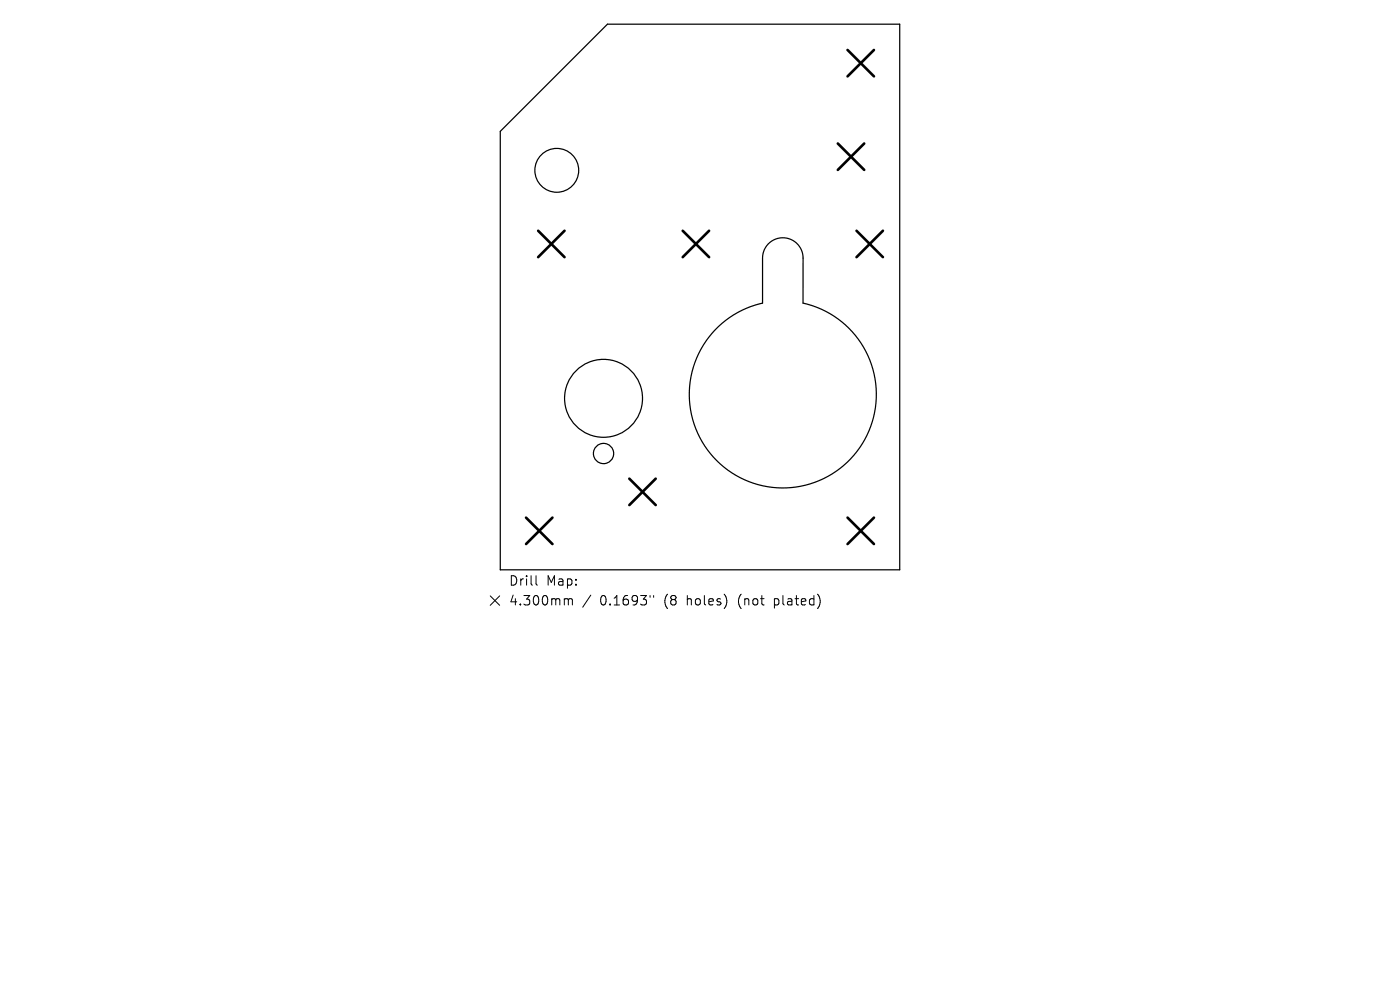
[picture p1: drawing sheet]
<svg xmlns="http://www.w3.org/2000/svg" width="297mm" height="210mm" viewBox="0 0 297 210" stroke-linecap="round" stroke-linejoin="round" font-family="sans-serif">
<defs><g id="words">
<g font-size="2.8">
<text x="108" y="124.5">Drill</text>
<text x="115.9" y="124.5">Map:</text>
<text x="108" y="128.7">4.300mm</text>
<text x="127.2" y="128.7">0.1693&quot;</text>
<text x="140.9" y="128.7">(8</text>
<text x="145.7" y="128.7">holes)</text>
<text x="156.7" y="128.7">(not</text>
<text x="164.4" y="128.7">plated)</text>
</g>
</g></defs>
<g fill="none" stroke="#000" stroke-width=".26">
<path d="M128.9 5.1h62v115.8h-84.8v-93zM163 51.7a4.3 4.3 0 0 1 4.7-.9 4.3 4.3 0 0 1 2.7 3.9v9.6a19.8 19.8 0 0 1 12.1 30.5 19.8 19.8 0 0 1-32.8 0 19.8 19.8 0 0 1 12.1-30.5v-10l.4-1.4z"/>
<circle cx="118.1" cy="36.1" r="4.6"/>
<circle cx="128" cy="84.5" r="8.3"/>
<circle cx="128" cy="96.2" r="2.15"/>
</g>
<g fill="none" stroke="#000" stroke-width=".56">
<path d="M179.8 10.6l5.6 5.6M185.4 10.6l-5.6 5.6M177.7 30.4l5.6 5.6M183.3 30.4l-5.6 5.6M114.2 49l5.6 5.6M119.8 49l-5.6 5.6M144.8 49l5.6 5.6M150.4 49l-5.6 5.6M181.7 49l5.6 5.6M187.3 49l-5.6 5.6M111.6 109.8l5.6 5.6M117.2 109.8l-5.6 5.6"/>
<path d="M133.5 101.5l5.6 5.6M139.1 101.5l-5.6 5.6M179.8 109.8l5.6 5.6M185.4 109.8l-5.6 5.6"/>
</g>
<path d="M104 126.4l2 2M106 126.4l-2 2M113.7 122.1v1.7l.3 .3M120.3 127l.3 .3M120.6 127.3v1M120.6 127.3l.3-.3 .4 .1 .1 1.2M125.3 126.2l-1.7 2.6M137.9 126.3v.4M138.7 126.3v.4M154.1 126.9v1.3M173.5 126.1a2.35 2.35 0 0 1 0 2.9" fill="none" stroke="#000" stroke-width=".21"/>
<use href="#words"/>
</svg>
